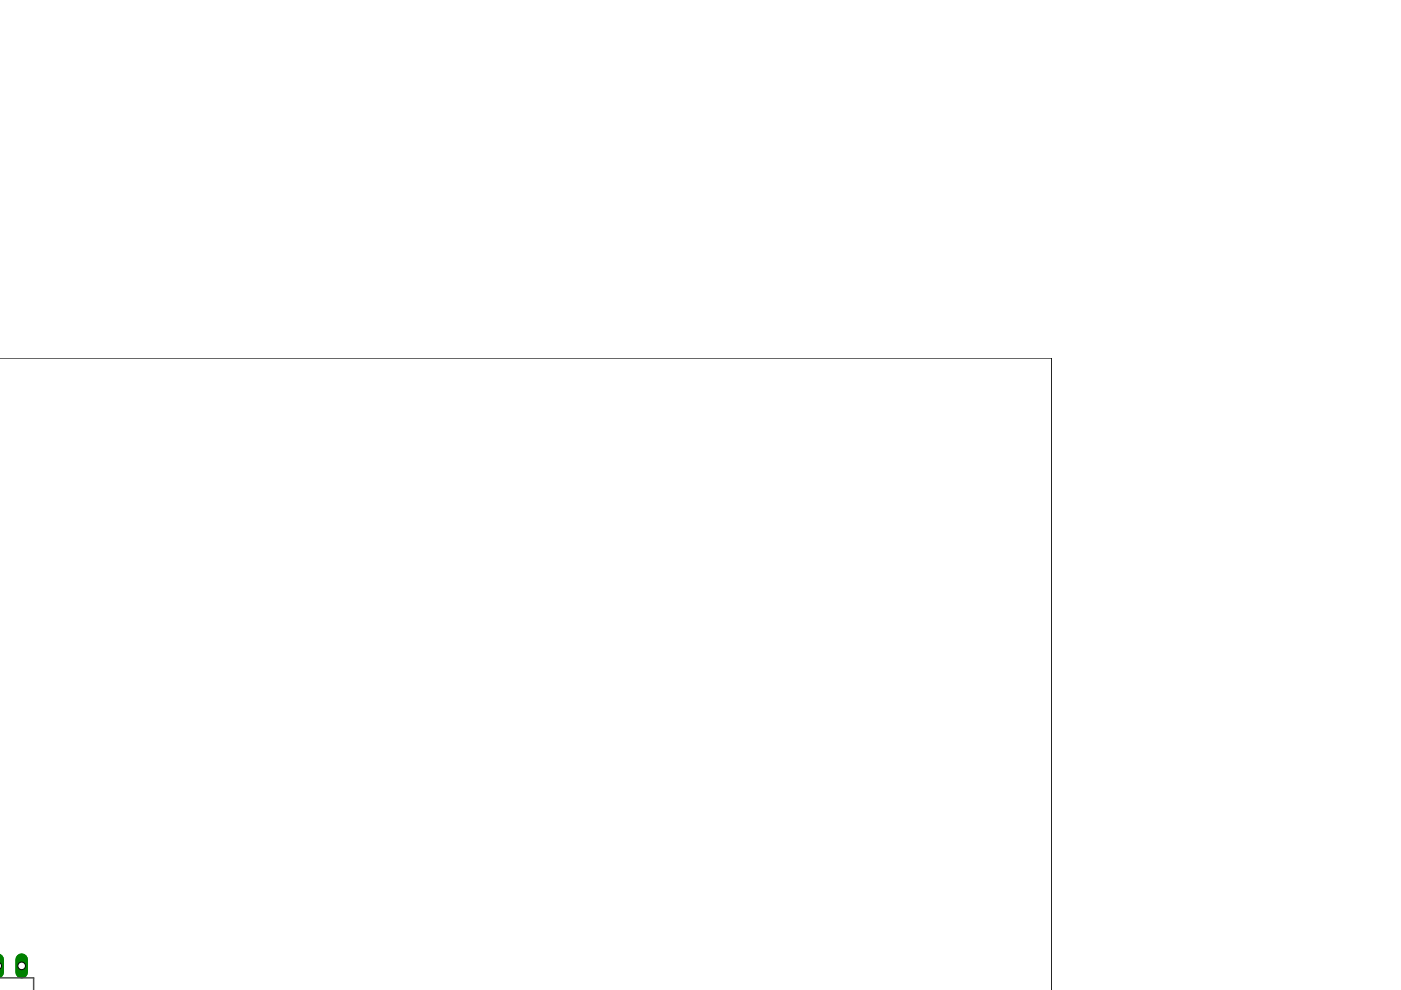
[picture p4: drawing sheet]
<svg xmlns="http://www.w3.org/2000/svg" width="297mm" height="210mm" viewBox="0 0 297 210" stroke-linecap="round" stroke-linejoin="round" font-family="sans-serif">
<path d="M4.6 203.5v2.6" fill="none" stroke="#008000" stroke-width="2.6"/>
<g fill="#fff" stroke="#000" stroke-width=".21">
<path d="M-.1 204a1.06 1.06 0 0 1 0 1.6z" fill-rule="evenodd"/>
<circle cx="4.6" cy="204.8" r=".8"/>
</g>
<path d="M4.6 203.5v2.6" fill="none" stroke="#008000" stroke-width="2.6"/>
<g fill="#fff" stroke="#000" stroke-width=".21">
<path d="M-.1 204a1.06 1.06 0 0 1 0 1.6z" fill-rule="evenodd"/>
<circle cx="4.6" cy="204.8" r=".8"/>
</g>
<path d="M0 207.3h7.1v2.7" fill="none" stroke="#505050" stroke-width=".32"/>
<path d="M-.1 75.9h223.1v134.1" fill="none" stroke="#000" stroke-width=".21"/>
</svg>
